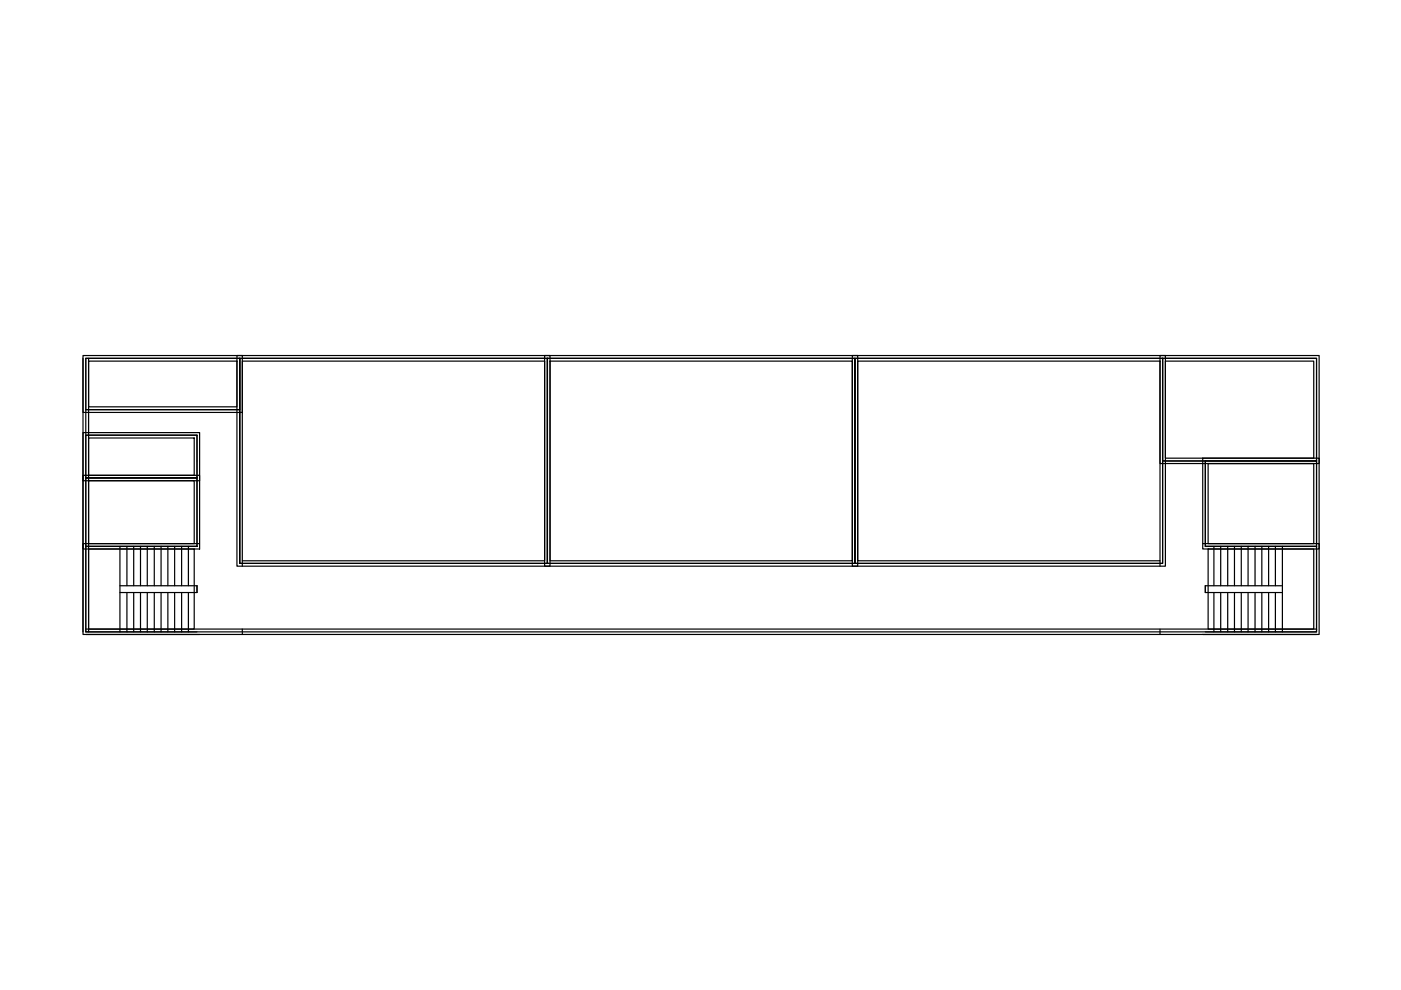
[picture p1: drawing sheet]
<svg xmlns="http://www.w3.org/2000/svg" width="297mm" height="210mm" viewBox="0 0 297 210" stroke-linecap="round" stroke-linejoin="round" font-family="sans-serif">
<!-- layer: 1 - G -->
<g fill="none" stroke="#000" stroke-width=".25">
<path d="M17.6 75.4h33.8v12h-33.8zM17.6 76v58M18.2 76h260.9v58h-260.9zM18.2 76h32.6v10.9h-32.6zM18.8 76.6h31.4v9.7h-31.4zM18.8 76v58M50.2 75.4h66.4v44.6h-66.4zM50.8 76v43.5h195.7v-43.5M50.8 76h65.3v43.5h-65.3zM50.8 76v43.5M51.4 76.6h64.1v42.3h-64.1zM115.5 75.4h66.3v44.6h-66.3z"/>
<path d="M116.1 76h65.2v43.5h-65.2zM116.1 76v43.5M116.6 76.6h64.1v42.3h-64.1zM180.7 75.4h66.4v44.6h-66.4zM181.3 76h65.2v43.5h-65.2zM181.3 76v43.5M181.8 76.6h64.1v42.3h-64.1zM245.9 75.4h33.8v22.9h-33.8zM246.5 76h32.6v21.7h-32.6zM247.1 76.6h31.4v20.5h-31.4zM17.6 91.7h24.7v10.2h-24.7zM18.2 92.3h23.6v23.6"/>
<path d="M18.2 92.3h23.6v9h-23.6zM18.2 86.9h32.6M18.8 92.9h22.4v7.9h-22.4zM246.5 97.7h32.6M255 97.1h24.7v19.3h-24.7zM255.6 97.7h23.5v18.2h-23.5zM255.6 97.7v18.2M256.1 98.3h22.4v17h-22.4zM17.6 100.8h24.7v15.6h-24.7zM18.2 101.3h23.6v14.6h-23.6zM18.2 101.3h23.6M18.2 115.9h23.6"/>
<path d="M18.8 101.9h22.4v13.4h-22.4zM18.8 116.4h22.4v17h-22.4zM25.4 115.9v18.1M26.9 115.9v8.3M28.3 115.9v8.3M29.8 115.9v8.3M31.2 115.9v8.3M32.7 115.9v8.3M34.1 115.9v8.3M35.6 115.9v8.3M37 115.9v8.3M38.5 115.9v8.3"/>
<path d="M39.9 115.9v8.3M41.8 115.9h-23.6v18.1h23.6M42.3 115.3h-24.7v19.2h24.7M255 115.3h24.7v19.2h-24.7M255.6 115.9h23.5v18.1h-23.5M255.6 115.9h23.5M256.1 116.4h22.4v17h-22.4zM257.4 115.9v8.3M258.8 115.9v8.3M260.3 115.9v8.3M261.7 115.9v8.3M263.2 115.9v8.3"/>
<path d="M264.6 115.9v8.3M266.1 115.9v8.3M267.5 115.9v8.3M269 115.9v8.3M270.4 115.9v8.3M271.9 115.9v18.1M18.2 134.5h260.9M18.2 133.4h260.9M25.4 124.2h16.4v1.4h-16.4M26.9 125.6v8.4M28.3 125.6v8.4M29.8 125.6v8.4"/>
<path d="M31.2 125.6v8.4M32.7 125.6v8.4M34.1 125.6v8.4M35.6 125.6v8.4M37 125.6v8.4M38.5 125.6v8.4M39.9 125.6v8.4M257.4 125.6v8.4M258.8 125.6v8.4M260.3 125.6v8.4M261.7 125.6v8.4M263.2 125.6v8.4"/>
<path d="M264.6 125.6v8.4M266.1 125.6v8.4M267.5 125.6v8.4M269 125.6v8.4M270.4 125.6v8.4M271.9 124.2h-16.3v1.4h16.3"/>
</g>
<!-- layer: 0 -->
<path d="M51.4 118.9v1.1M245.9 118.9v1.1M51.4 133.4v1.1M245.9 133.4v1.1" fill="none" stroke="#000" stroke-width=".25"/>
</svg>
